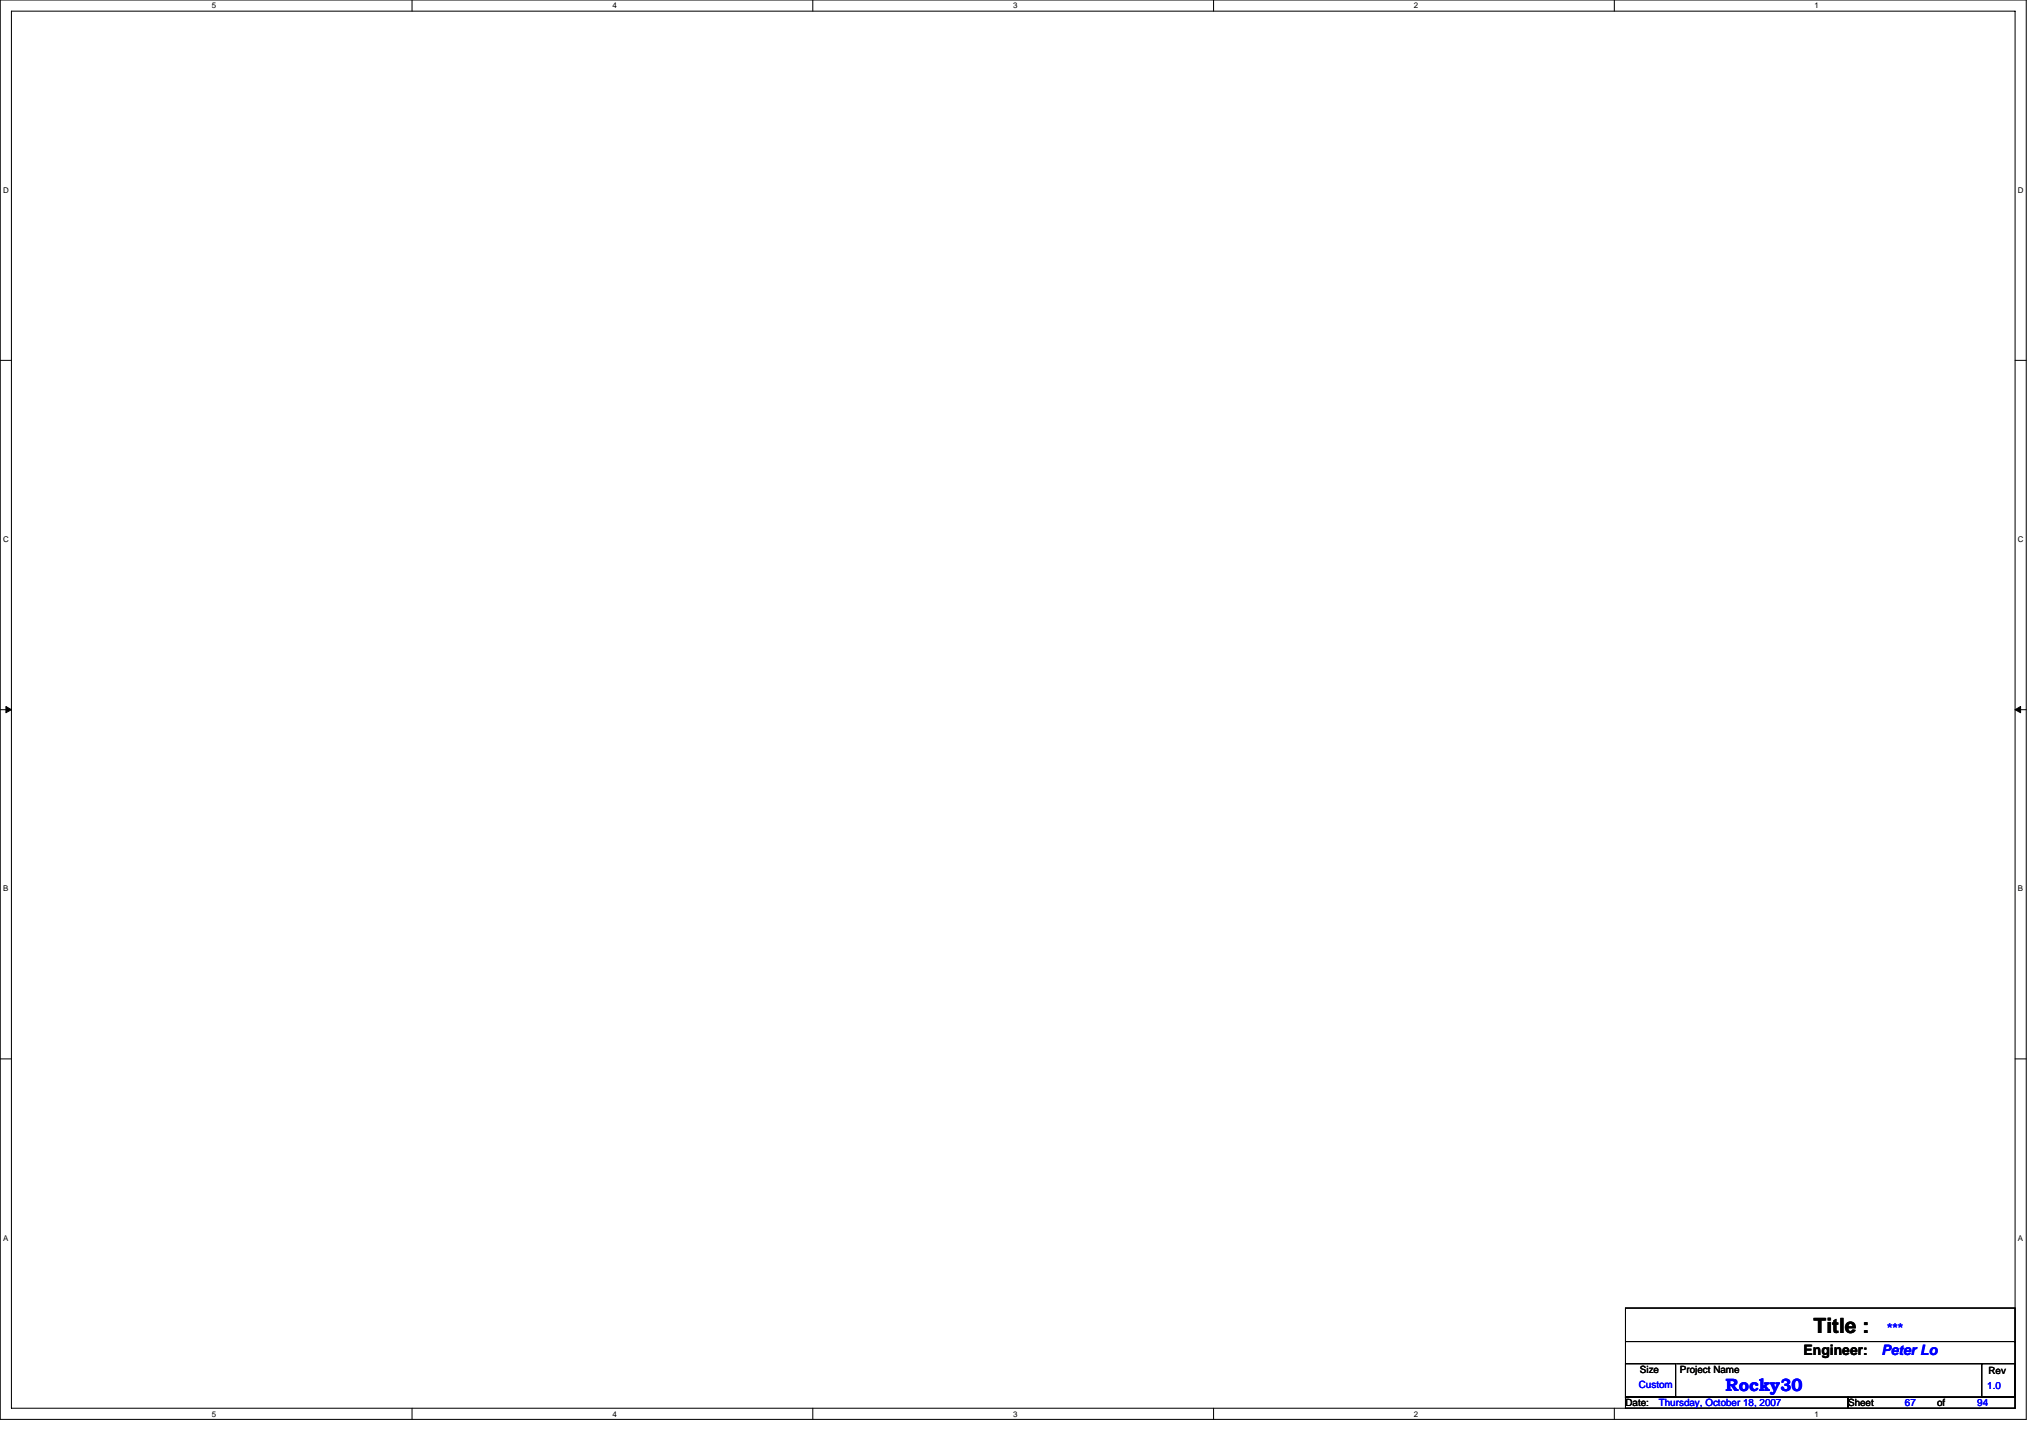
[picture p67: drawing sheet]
<svg xmlns="http://www.w3.org/2000/svg" width="297mm" height="210mm" viewBox="0 0 297 210" stroke-linecap="round" stroke-linejoin="round" font-family="sans-serif">
<defs><g id="words">
<text font-size="3.1" x="264.9" y="194.7">Title :</text>
<g font-size="2.6" fill="#00f">
<text x="275.6" y="195.1">***</text>
<text x="252" y="203.2">Rocky30</text>
</g>
<text font-size="2.1" x="263.4" y="197.8">Engineer:</text>
<text font-size="2.1" fill="#00f" x="274.8" y="197.8">Peter Lo</text>
<g font-size="1.5" fill="#00f">
<text x="239.3" y="202.7">Custom</text>
<text x="290.2" y="202.9">1.0</text>
<text x="242.2" y="205.3">Thursday, October 18, 2007</text>
<text x="278.2" y="205.3">67</text>
<text x="288.8" y="205.3">94</text>
</g>
<g font-size="1.5">
<text x="239.5" y="200.4">Size</text>
<text x="245.3" y="200.4">Project Name</text>
<text x="290.4" y="200.6">Rev</text>
<text x="237.4" y="205.3">Date:</text>
<text x="269.9" y="205.3">Sheet</text>
<text x="282.9" y="205.3">of</text>
</g>
<g font-size="1.2">
<text x="30.9" y="1.2">5</text>
<text x="89.4" y="1.2">4</text>
<text x="148" y="1.2">3</text>
<text x="206.5" y="1.2">2</text>
<text x="265" y="1.2">1</text>
<text x=".5" y="28.2">D</text>
<text x="294.7" y="28.2">D</text>
<text x=".5" y="79.1">C</text>
<text x="294.7" y="79.1">C</text>
<text x=".5" y="130.2">B</text>
<text x="294.7" y="130.2">B</text>
<text x=".5" y="181.1">A</text>
<text x="294.7" y="181.1">A</text>
<text x="30.9" y="206.9">5</text>
<text x="89.4" y="206.9">4</text>
<text x="148" y="206.9">3</text>
<text x="206.5" y="206.9">2</text>
<text x="265" y="206.9">1</text>
</g>
</g></defs>
<path d="M0 0h295.9v207.3h-295.9zM1.7 1.6h292.6v204h-292.6z" fill="none" stroke="#000" stroke-width=".15"/>
<g fill="#fff">
<path d="M30.9 .2h.7v1.3h-.7z"/>
<path d="M30.9 205.8h.7v1.3h-.7z"/>
</g>
<path d="M60.2 0v1.6M60.2 205.6v1.7" fill="none" stroke="#000" stroke-width=".15"/>
<g fill="#fff">
<path d="M89.4 .2h.7v1.3h-.7z"/>
<path d="M89.4 205.8h.7v1.3h-.7z"/>
</g>
<path d="M118.7 0v1.6M118.7 205.6v1.7" fill="none" stroke="#000" stroke-width=".15"/>
<g fill="#fff">
<path d="M148 .2h.6v1.3h-.6z"/>
<path d="M148 205.8h.6v1.3h-.6z"/>
</g>
<path d="M177.2 0v1.6M177.2 205.6v1.7" fill="none" stroke="#000" stroke-width=".15"/>
<g fill="#fff">
<path d="M206.5 .2h.6v1.3h-.6z"/>
<path d="M206.5 205.8h.6v1.3h-.6z"/>
</g>
<path d="M235.8 0v1.6M235.8 205.6v1.7" fill="none" stroke="#000" stroke-width=".15"/>
<g fill="#fff">
<path d="M265 .2h.6v1.3h-.6z"/>
<path d="M265 205.8h.6v1.3h-.6z"/>
<path d="M.5 27.1h.8v1.3h-.8z"/>
<path d="M294.7 27.1h.8v1.3h-.8z"/>
<path d="M.5 78.1h.8v1.3h-.8z"/>
<path d="M294.7 78.1h.8v1.3h-.8z"/>
</g>
<path d="M0 52.6h1.7M294.3 52.6h1.6" fill="none" stroke="#000" stroke-width=".15"/>
<g fill="#fff">
<path d="M.5 129.1h.7v1.3h-.7z"/>
<path d="M294.7 129.1h.8v1.3h-.8z"/>
</g>
<path d="M0 103.6h1.7M294.3 103.6h1.6" fill="none" stroke="#000" stroke-width=".15"/>
<path d="M.9 103.2l.8 .4-.8 .5zM294.3 103.6l.8-.4v.9z" fill="#000" stroke="#000" stroke-width=".15"/>
<g fill="#fff">
<path d="M.5 180.1h.7v1.3h-.7z"/>
<path d="M294.7 180.1h.8v1.3h-.8z"/>
</g>
<path d="M0 154.6h1.7M294.3 154.6h1.6M237.4 191h56.9v13h-56.9zM237.4 199.1h7.3v4.9h-7.3zM237.4 195.9h56.9M244.9 199.1h44.5M289.4 199.1h.1M289.4 199.1h4.9v4.9h-4.9zM294.3 195.9h.1M237.4 204h32.5v1.6h-32.5zM269.9 204h24.4v1.6h-24.4z" fill="none" stroke="#000" stroke-width=".15"/>
<use href="#words"/>
</svg>
